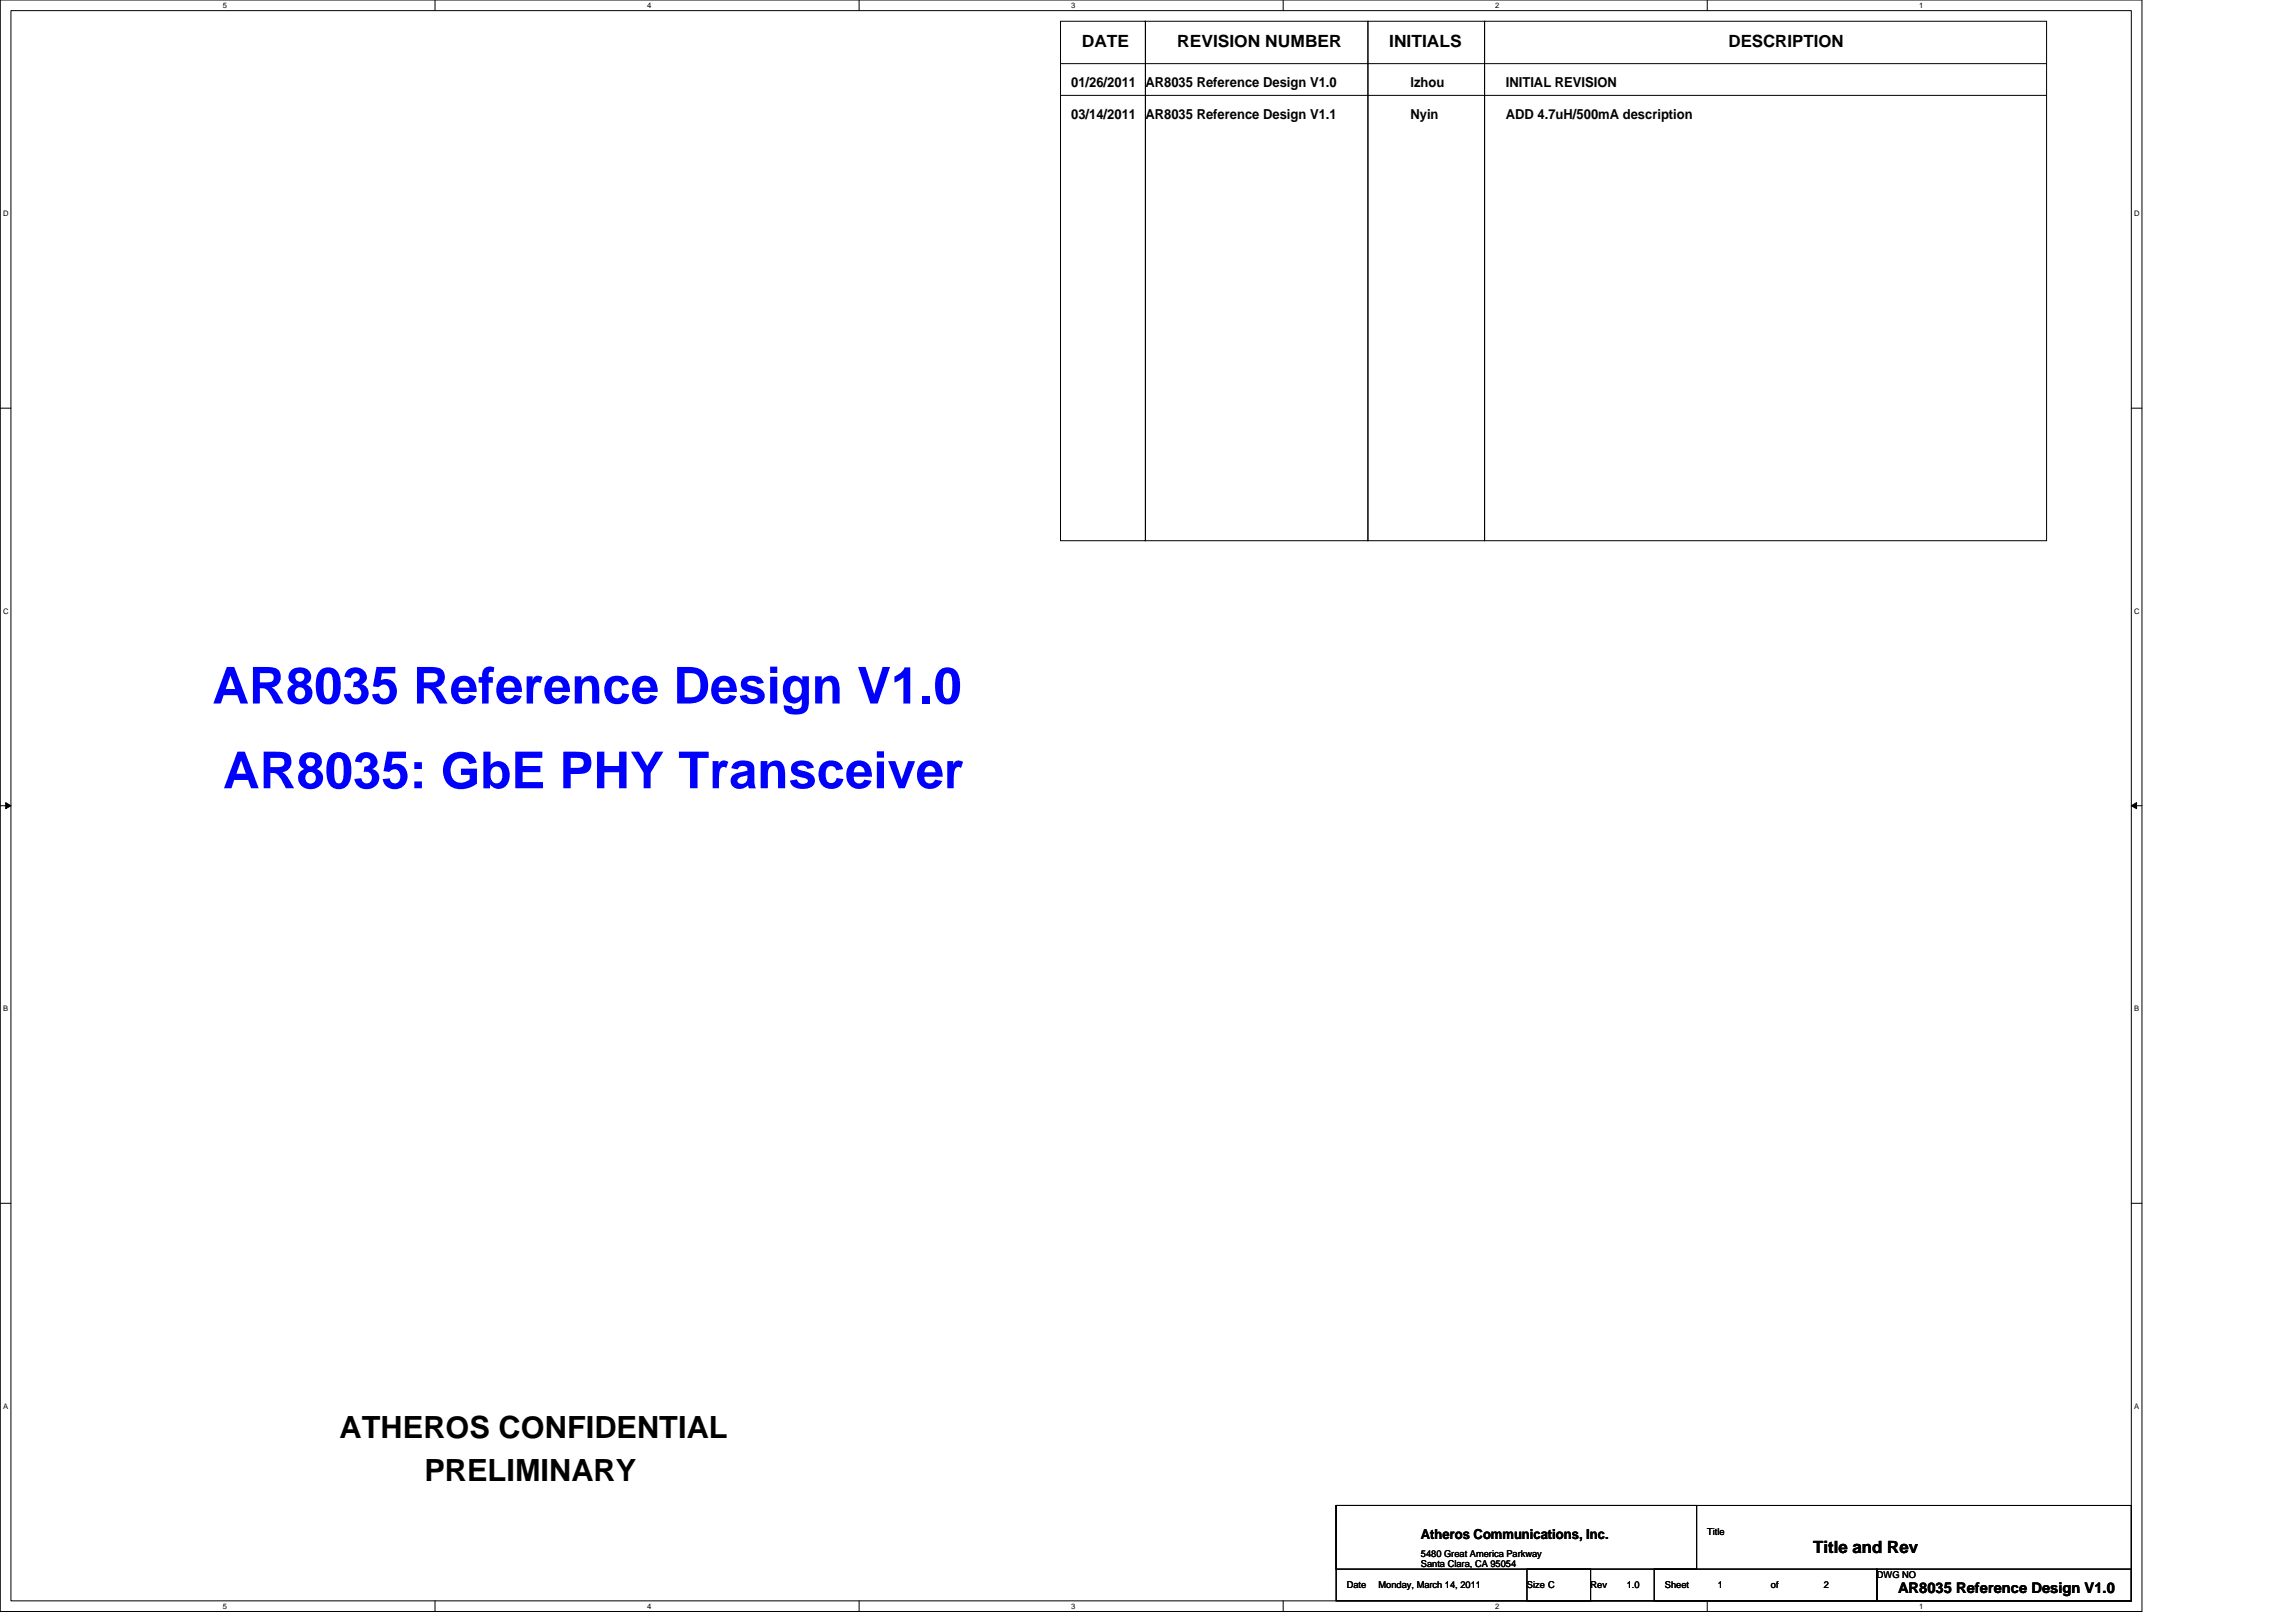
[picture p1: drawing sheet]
<svg xmlns="http://www.w3.org/2000/svg" width="297mm" height="210mm" viewBox="0 0 297 210" stroke-linecap="round" stroke-linejoin="round" font-family="sans-serif">
<defs><g id="words">
<g font-size="6.6" fill="#00f">
<text x="27.5" y="91">AR8035 Reference Design V1.0</text>
<text x="28.8" y="102">AR8035: GbE PHY Transceiver</text>
</g>
<g font-size="4">
<text x="43.9" y="186.1">ATHEROS CONFIDENTIAL</text>
<text x="54.9" y="191.6">PRELIMINARY</text>
</g>
<g font-size="2.2">
<text x="140" y="6.1">DATE</text>
<text x="152.3" y="6.1">REVISION NUMBER</text>
<text x="179.7" y="6.1">INITIALS</text>
<text x="223.6" y="6.1">DESCRIPTION</text>
<text x="234.6" y="200.9">Title and Rev</text>
</g>
<text font-size="1.9" x="245.6" y="206.1">AR8035 Reference Design V1.0</text>
<g font-size="1.8">
<text x="138.6" y="11.3">01/26/2011 AR8035 Reference Design V1.0</text>
<text x="182.5" y="11.3">lzhou</text>
<text x="194.8" y="11.3">INITIAL REVISION</text>
<text x="138.6" y="15.4">03/14/2011 AR8035 Reference Design V1.1</text>
<text x="182.5" y="15.4">Nyin</text>
<text x="194.8" y="15.4">ADD 4.7uH/500mA description</text>
<text x="183.8" y="199.2">Atheros Communications, Inc.</text>
</g>
<g font-size="1.2">
<text x="183.8" y="201.4">5480 Great America Parkway</text>
<text x="183.8" y="202.8">Santa Clara, CA 95054</text>
<text x="220.9" y="198.6">Title</text>
<text x="174.2" y="205.5">Date</text>
<text x="178.3" y="205.5">Monday, March 14, 2011</text>
<text x="197.5" y="205.5">Size C</text>
<text x="205.8" y="205.5">Rev</text>
<text x="210.5" y="205.5">1.0</text>
<text x="215.4" y="205.5">Sheet</text>
<text x="222.2" y="205.5">1</text>
<text x="229.1" y="205.5">of</text>
<text x="236" y="205.5">2</text>
<text x="242.8" y="204.1">DWG NO</text>
</g>
<g font-size="1">
<text x="28.8" y="1">5</text>
<text x="83.7" y="1">4</text>
<text x="138.6" y="1">3</text>
<text x="193.4" y="1">2</text>
<text x="248.3" y="1">1</text>
<text x=".4" y="28">D</text>
<text x="276.1" y="28">D</text>
<text x=".4" y="79.4">C</text>
<text x="276.1" y="79.4">C</text>
<text x=".4" y="130.9">B</text>
<text x="276.1" y="130.9">B</text>
<text x=".4" y="182.3">A</text>
<text x="276.1" y="182.3">A</text>
<text x="28.8" y="208.2">5</text>
<text x="83.7" y="208.2">4</text>
<text x="138.6" y="208.2">3</text>
<text x="193.4" y="208.2">2</text>
<text x="248.3" y="208.2">1</text>
</g>
</g></defs>
<path d="M0 0h277.1v208.5h-277.1zM1.4 1.4h274.3v205.7h-274.3z" fill="none" stroke="#000" stroke-width=".13"/>
<g fill="#fff">
<path d="M28.8 .1h.6v1.1h-.6z"/>
<path d="M28.8 207.3h.6v1.1h-.6z"/>
</g>
<path d="M56.3 0v1.4M56.3 207.1v1.4" fill="none" stroke="#000" stroke-width=".13"/>
<g fill="#fff">
<path d="M83.7 .1h.6v1.1h-.6z"/>
<path d="M83.7 207.3h.6v1.1h-.6z"/>
</g>
<path d="M111.1 0v1.4M111.1 207.1v1.4" fill="none" stroke="#000" stroke-width=".13"/>
<g fill="#fff">
<path d="M138.6 .1h.5v1.1h-.5z"/>
<path d="M138.6 207.3h.5v1.1h-.5z"/>
</g>
<path d="M166 0v1.4M166 207.1v1.4" fill="none" stroke="#000" stroke-width=".13"/>
<g fill="#fff">
<path d="M193.4 .1h.6v1.1h-.6z"/>
<path d="M193.4 207.3h.6v1.1h-.6z"/>
</g>
<path d="M220.9 0v1.4M220.9 207.1v1.4" fill="none" stroke="#000" stroke-width=".13"/>
<g fill="#fff">
<path d="M248.3 .1h.6v1.1h-.6z"/>
<path d="M248.3 207.3h.6v1.1h-.6z"/>
<path d="M.4 27.1h.7v1.1h-.7z"/>
<path d="M276.1 27.1h.7v1.1h-.7z"/>
<path d="M.4 78.5h.7v1.1h-.7z"/>
<path d="M276.1 78.5h.7v1.1h-.7z"/>
</g>
<path d="M0 52.8h1.4M275.7 52.8h1.4" fill="none" stroke="#000" stroke-width=".13"/>
<g fill="#fff">
<path d="M.4 130h.7v1.1h-.7z"/>
<path d="M276.1 130h.7v1.1h-.7z"/>
</g>
<path d="M0 104.2h1.4M275.7 104.2h1.4" fill="none" stroke="#000" stroke-width=".13"/>
<path d="M.7 103.8l.7 .4-.7 .4zM275.7 104.2l.7-.4v.8z" fill="#000" stroke="#000" stroke-width=".13"/>
<g fill="#fff">
<path d="M.4 181.4h.7v1.1h-.7z"/>
<path d="M276.1 181.4h.7v1.1h-.7z"/>
</g>
<g fill="none" stroke="#000" stroke-width=".13">
<path d="M137.2 2.8h11v67.2h-11zM137.2 8.2h127.6M137.2 12.3h127.6M148.2 2.8h28.8v67.2h-28.8zM177 2.8h15.1v67.2h-15.1zM192.1 2.8h72.7v67.2h-72.7zM0 155.7h1.4M275.7 155.7h1.4M172.9 194.8h46.6v8.2h-46.6zM172.9 194.8h102.8v12.3h-102.8zM197.5 203h8.3v4.1h-8.3zM214 203h28.8v4.1h-28.8z"/>
<path d="M242.8 203h32.9v4.1h-32.9z"/>
</g>
<use href="#words"/>
</svg>
